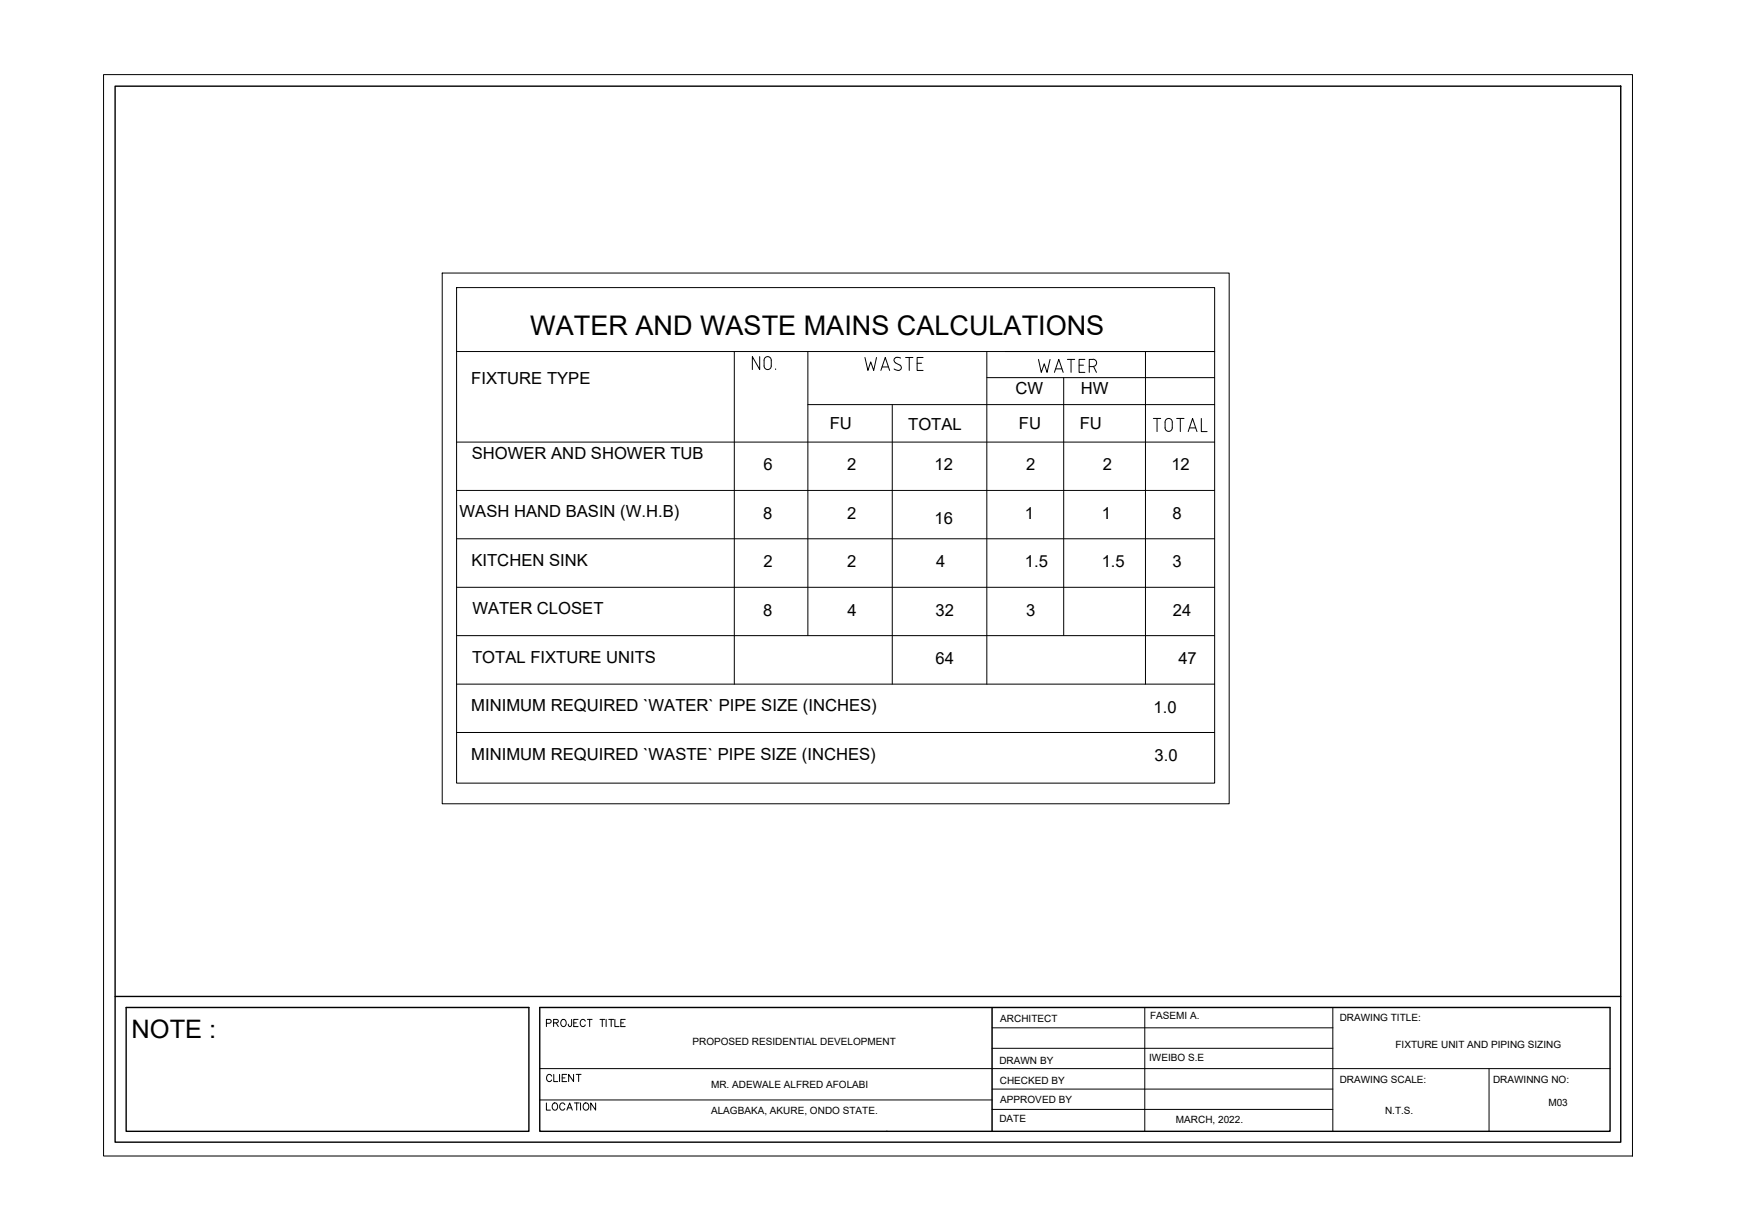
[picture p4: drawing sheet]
<svg xmlns="http://www.w3.org/2000/svg" width="420mm" height="297mm" viewBox="0 0 420 297" stroke-linecap="round" stroke-linejoin="round" font-family="sans-serif">
<defs><g id="words">
<g font-size="6.6">
<text x="180.6" y="90.7">NO.</text>
<text x="249.8" y="91.4">WATER</text>
<text x="277.6" y="105.5">TOTAL</text>
</g>
<text font-size="6.5" x="128.2" y="80.9">WATER AND WASTE MAINS CALCULATIONS</text>
<text font-size="6.1" x="31.8" y="250.8">NOTE :</text>
<text font-size="4.9" x="130.9" y="269.5">LOCATION</text>
<text font-size="4.4" x="130.9" y="262.5">CLIENT</text>
<g font-size="4">
<text x="113.9" y="92.8">FIXTURE TYPE</text>
<text x="245.5" y="95.3">CW</text>
<text x="261.3" y="95.2">HW</text>
<text x="200.6" y="103.8">FU</text>
<text x="219.6" y="103.9">TOTAL</text>
<text x="246.3" y="103.8">FU</text>
<text x="261" y="103.8">FU</text>
<text x="114.1" y="110.8">SHOWER AND SHOWER TUB</text>
<text x="184.5" y="113.7">6</text>
<text x="204.8" y="113.7">2</text>
<text x="225.9" y="113.7">12</text>
<text x="248.1" y="113.7">2</text>
<text x="266.6" y="113.7">2</text>
<text x="283.2" y="113.7">12</text>
<text x="111.1" y="125">WASH HAND BASIN (W.H.B)</text>
<text x="184.5" y="125.4">8</text>
<text x="204.8" y="125.4">2</text>
<text x="247.7" y="125.4">1</text>
<text x="266.3" y="125.4">1</text>
<text x="283.5" y="125.4">8</text>
<text x="225.9" y="126.7">16</text>
<text x="114" y="136.7">KITCHEN SINK</text>
<text x="184.5" y="137.1">2</text>
<text x="204.8" y="137.1">2</text>
<text x="226.3" y="137.1">4</text>
<text x="247.7" y="137.1">1.5</text>
<text x="266.3" y="137.1">1.5</text>
<text x="283.5" y="137.1">3</text>
<text x="114.2" y="148.4">WATER CLOSET</text>
<text x="184.5" y="148.8">8</text>
<text x="204.9" y="148.8">4</text>
<text x="226.2" y="148.8">32</text>
<text x="248" y="148.8">3</text>
<text x="283.5" y="148.8">24</text>
<text x="114.1" y="160.1">TOTAL FIXTURE UNITS</text>
<text x="226.2" y="160.5">64</text>
<text x="284.9" y="160.5">47</text>
<text x="113.9" y="172">MINIMUM REQUIRED `WATER` PIPE SIZE (INCHES)</text>
<text x="278.9" y="172.2">1.0</text>
<text x="113.9" y="183.6">MINIMUM REQUIRED `WASTE` PIPE SIZE (INCHES)</text>
<text x="279.1" y="183.9">3.0</text>
</g>
<g font-size="2.4">
<text x="241.8" y="247">ARCHITECT</text>
<text x="278" y="246.3">FASEMI A.</text>
<text x="323.9" y="246.8">DRAWING TITLE:</text>
<text x="167.4" y="252.6">PROPOSED RESIDENTIAL DEVELOPMENT</text>
<text x="241.6" y="257.2">DRAWN BY</text>
<text x="277.8" y="256.5">IWEIBO S.E</text>
<text x="337.4" y="253.3">FIXTURE UNIT AND PIPING SIZING</text>
<text x="171.9" y="262.9">MR. ADEWALE ALFRED AFOLABI</text>
<text x="241.7" y="261.9">CHECKED BY</text>
<text x="323.9" y="261.7">DRAWING SCALE:</text>
<text x="360.9" y="261.7">DRAWINNG NO:</text>
<text x="171.9" y="269.2">ALAGBAKA, AKURE, ONDO STATE.</text>
<text x="241.8" y="266.5">APPROVED BY</text>
<text x="334.8" y="269.3">N.T.S.</text>
<text x="374.3" y="267.3">M03</text>
<text x="241.6" y="271.2">DATE</text>
<text x="284.3" y="271.4">MARCH, 2022.</text>
</g>
</g></defs>
<!-- layer: G-ANNO-TTLB -->
<g fill="none" stroke="#000" stroke-width=".24">
<path d="M130.5 258.3h258.7M132.1 247.3l1-.1 .1-.2v-.5l-1.1-.1v1.7M133.8 247.2l1-.1 .2-.2-.1-.4-1.1-.1v1.7M134.4 247.2l.6 .9M135.9 246.5a.81 .81 0 0 1 1 .7 .81 .81 0 0 1-1 .8l-.3-.5v-.4zM138.2 246.4l-.1 1.5-.4 .2-.3-.6M138.7 247.2h.6M139.8 246.4h-1.1v1.7h1.1M141.5 246.8a.63 .63 0 0 0-.7-.4 .63 .63 0 0 0-.5 .7v.4a.63 .63 0 0 0 .5 .6 .63 .63 0 0 0 .7-.4M142 246.4h1.1M142.6 246.4v1.7M145 246.4h1.2"/>
<path d="M145.6 246.4v1.7M146.5 246.4v1.7M147.2 246.4h1.2M147.8 246.4v1.7M148.6 246.4v1.7h1.1M150.1 247.2h.6M151.1 246.4h-1v1.7h1M239.8 243.5v29.9M239.8 253.4h82.4M239.8 248.4h82.4M130.5 265.9h109.3M239.8 268.1h82.4"/>
<path d="M239.8 263.2h82.4"/>
</g>
<!-- layer: G-ANNO-TTLB-THIN -->
<path d="M25 18h369.6v261.4h-369.6zM239.8 243.5v29.9M276.7 243.5v29.9M322.2 243.5v29.9M360 258.3v15.1" fill="none" stroke="#000" stroke-width=".24"/>
<!-- layer: G-ANNO-TTLB-MEDM -->
<path d="M27.8 20.8h364v255.3h-364zM27.8 240.8h364M30.5 243.5h97.4v29.9h-97.4zM130.5 243.5h258.7v29.9h-258.7z" fill="none" stroke="#000" stroke-width=".34"/>
<!-- layer: 0 -->
<g fill="none" stroke="#000" stroke-width=".24">
<path d="M106.9 66h190.3v128.3h-190.3zM110.4 69.5h183.2v119.8h-183.2zM110.4 85h183.2M177.5 85v80.4M195.3 85v68.6M195.3 97.8h98.3M209.1 86.4l.7 3.1 .7-2 .7 2 .7-3.1M213 89.5l1-3.1 1.1 3.1M213.2 88.7h1.6M215.7 97.8v67.6M217.5 88.2a.75 .75 0 0 1 .2 1.1 .75 .75 0 0 1-1 .1l-.6-.2M217.7 86.5a.9 .9 0 0 0-1.1-.1 .9 .9 0 0 0-.4 1l1.3 .8"/>
<path d="M218.9 86.4h1.8M219.8 86.4v3.1M221.7 87.8h1.1M223.2 86.4h-1.5v3.1h1.5M238.6 85v80.4M238.6 91.3h55M257.1 91.3v62.3M276.9 85v80.4M110.4 106.8h183.2M110.4 118.5h183.2M110.4 130.2h183.2M110.4 141.9h183.2"/>
<path d="M110.4 153.6h183.2M110.4 165.4h183.2M110.4 177h183.2"/>
</g>
<use href="#words"/>
</svg>
